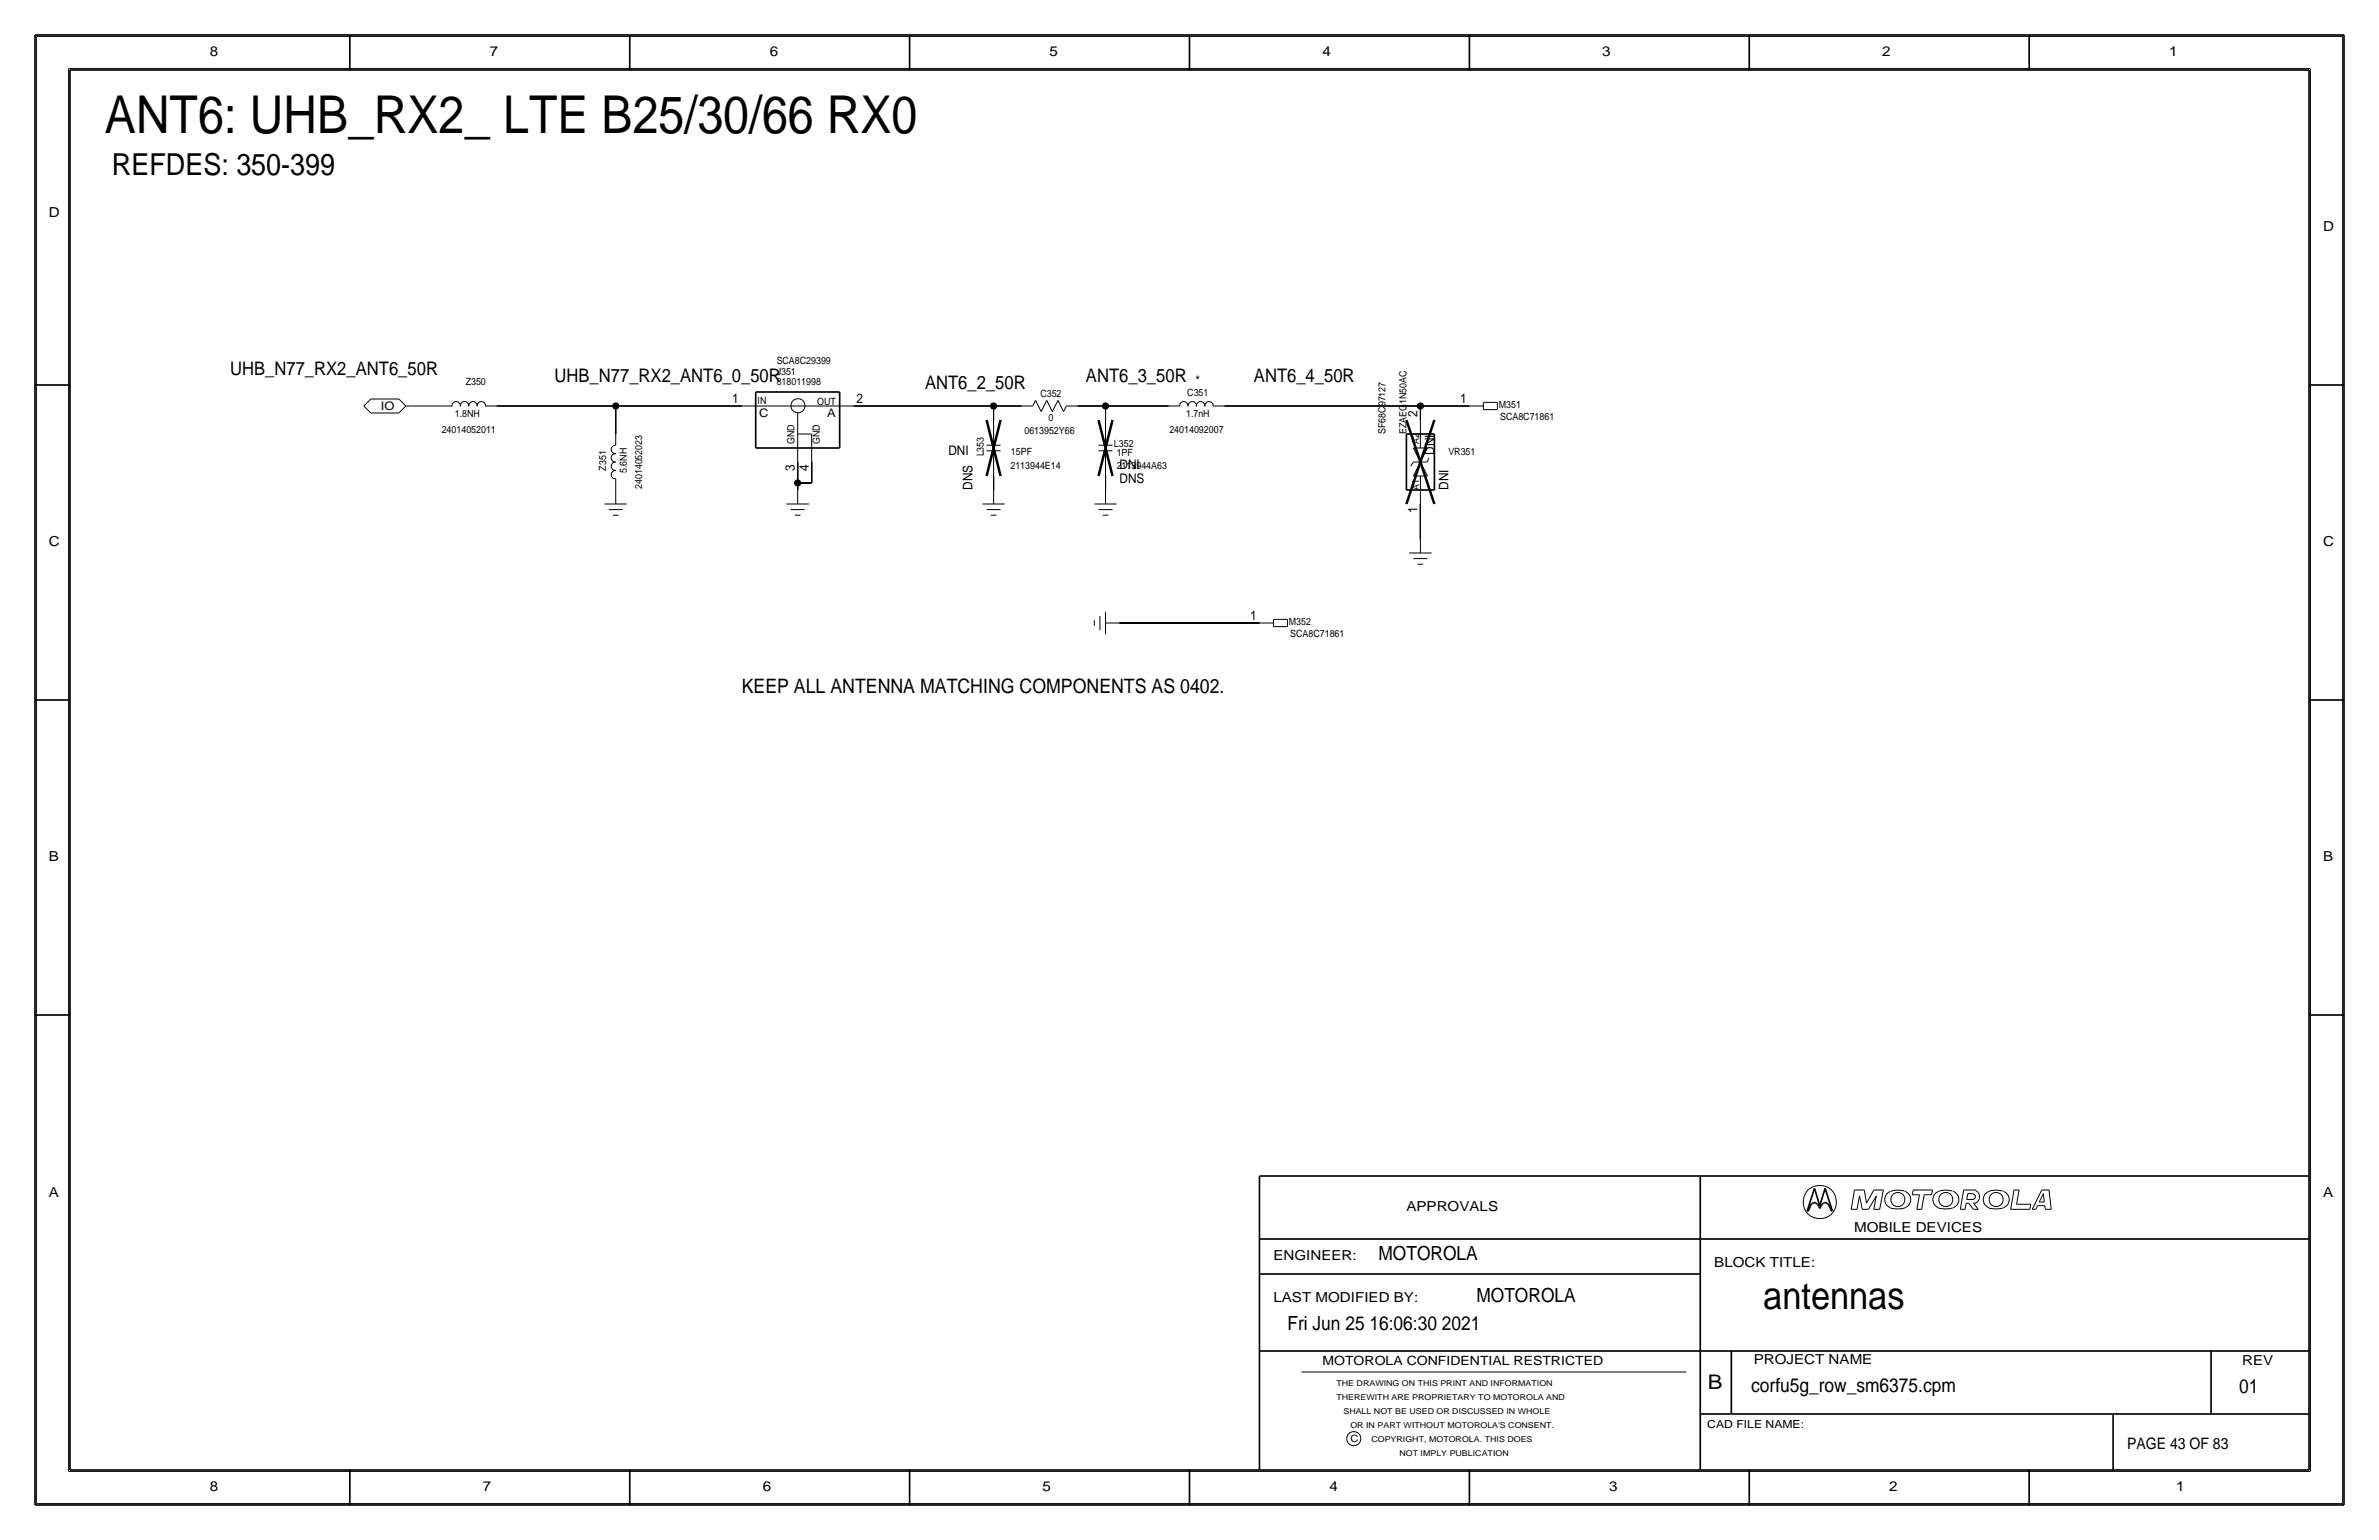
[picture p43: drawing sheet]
<svg xmlns="http://www.w3.org/2000/svg" width="432mm" height="279mm" viewBox="0 0 432 279" stroke-linecap="round" stroke-linejoin="round" font-family="sans-serif">
<defs><g id="words">
<text font-size="9.5" x="19" y="24.1">ANT6: UHB_RX2_ LTE B25/30/66 RX0</text>
<text font-size="7" x="320" y="237.5">antennas</text>
<text font-size="5.5" x="20.3" y="31.8">REFDES: 350-399</text>
<text font-size="3.7" x="310" y="252.1">B</text>
<text font-size="3.6" x="134.6" y="125.7">KEEP ALL ANTENNA MATCHING COMPONENTS AS 0402.</text>
<g font-size="3.5">
<text x="250.2" y="228.6">MOTOROLA</text>
<text x="268" y="236.2">MOTOROLA</text>
<text x="233.7" y="241.3">Fri Jun 25 16:06:30 2021</text>
<text x="317.9" y="252.6">corfu5g_row_sm6375.cpm</text>
<text x="406.4" y="252.7">01</text>
</g>
<g font-size="3.4">
<text x="41.8" y="68.1">UHB_N77_RX2_ANT6_50R</text>
<text x="100.6" y="69.3">UHB_N77_RX2_ANT6_0_50R</text>
<text x="167.9" y="70.6">ANT6_2_50R</text>
<text x="197.1" y="69.3">ANT6_3_50R</text>
<text x="227.6" y="69.3">ANT6_4_50R</text>
</g>
<text font-size="2.9" x="386.1" y="262.9">PAGE 43 OF 83</text>
<g font-size="2.5">
<text x="38.1" y="10.2">8</text>
<text x="88.9" y="10.2">7</text>
<text x="139.7" y="10.2">6</text>
<text x="190.5" y="10.2">5</text>
<text x="240" y="10.2">4</text>
<text x="290.8" y="10.2">3</text>
<text x="341.6" y="10.2">2</text>
<text x="393.7" y="10.2">1</text>
<text x="8.9" y="39.4">D</text>
<text x="421.6" y="41.9">D</text>
<text x="8.9" y="99.1">C</text>
<text x="421.6" y="99.1">C</text>
<text x="8.9" y="156.2">B</text>
<text x="421.6" y="156.2">B</text>
<text x="8.9" y="217.2">A</text>
<text x="255.3" y="219.7">APPROVALS</text>
<text x="421.6" y="217.2">A</text>
<text x="336.5" y="223.5">MOBILE DEVICES</text>
<text x="231.1" y="228.6">ENGINEER:</text>
<text x="311.1" y="229.9">BLOCK TITLE:</text>
<text x="231.1" y="236.2">LAST MODIFIED BY:</text>
<text x="318.3" y="247.5">PROJECT NAME</text>
<text x="407" y="247.6">REV</text>
<text x="38.1" y="270.5">8</text>
<text x="87.6" y="270.5">7</text>
<text x="138.4" y="270.5">6</text>
<text x="189.2" y="270.5">5</text>
<text x="241.3" y="270.5">4</text>
<text x="292.1" y="270.5">3</text>
<text x="342.9" y="270.5">2</text>
<text x="395" y="270.5">1</text>
</g>
<g font-size="2.4">
<text x="217" y="69.8">*</text>
<text x="132.9" y="73.2">1</text>
<text x="155.4" y="73.2">2</text>
<text x="257.3" y="75.7" transform="rotate(-90 257.3 75.7)">2</text>
<text x="265" y="73.2">1</text>
<text x="172.1" y="82.6">DNI</text>
<text x="260.3" y="82.5" transform="rotate(-90 260.3 82.5)">DNI</text>
<text x="144.3" y="85.5" transform="rotate(-90 144.3 85.5)">3</text>
<text x="146.8" y="85.5" transform="rotate(-90 146.8 85.5)">4</text>
<text x="176.5" y="88.9" transform="rotate(-90 176.5 88.9)">DNS</text>
<text x="203.2" y="85.1">DNI</text>
<text x="203.2" y="87.6">DNS</text>
<text x="262.9" y="88.9" transform="rotate(-90 262.9 88.9)">DNI</text>
<text x="257.3" y="93.1" transform="rotate(-90 257.3 93.1)">1</text>
<text x="226.9" y="112.5">1</text>
</g>
<text font-size="2.3" x="240" y="247.6">MOTOROLA CONFIDENTIAL RESTRICTED</text>
<g font-size="2.1">
<text x="69.1" y="74.4">IO</text>
<text x="137.8" y="75.7">C</text>
<text x="150.2" y="75.7">A</text>
</g>
<text font-size="2" x="309.9" y="259.1">CAD FILE NAME:</text>
<g font-size="1.8">
<text x="84.5" y="69.8">Z350</text>
<text x="141" y="68">J351</text>
<text x="141" y="66">SCA8C29399</text>
<text x="141" y="69.8">818011998</text>
<text x="215.5" y="71.9">C351</text>
<text x="82.6" y="75.7">1.8NH</text>
<text x="137.5" y="73.4">IN</text>
<text x="148.3" y="73.4">OUT</text>
<text x="188.8" y="72">C352</text>
<text x="190.3" y="76.3">0</text>
<text x="215.3" y="75.7">1.7nH</text>
<text x="272" y="74.1">M351</text>
<text x="272.3" y="76.2">SCA8C71861</text>
<text x="80.2" y="78.5">24014052011</text>
<text x="144.2" y="80.6" transform="rotate(-90 144.2 80.6)">GND</text>
<text x="148.8" y="80.6" transform="rotate(-90 148.8 80.6)">GND</text>
<text x="178.6" y="82.8" transform="rotate(-90 178.6 82.8)">L353</text>
<text x="183.5" y="82.5">15PF</text>
<text x="185.9" y="78.7">0613952Y66</text>
<text x="202.2" y="81.1">L352</text>
<text x="202.7" y="82.8">1PF</text>
<text x="212.2" y="78.5">24014092007</text>
<text x="251.5" y="78.7" transform="rotate(-90 251.5 78.7)">SF68C97127</text>
<text x="255.3" y="78.7" transform="rotate(-90 255.3 78.7)">EZAEG1N50AC</text>
<text x="257.6" y="80.6" transform="rotate(-90 257.6 80.6)">A2</text>
<text x="262.9" y="82.5">VR351</text>
<text x="110" y="85.4" transform="rotate(-90 110 85.4)">Z351</text>
<text x="113.8" y="85.8" transform="rotate(-90 113.8 85.8)">5.6NH</text>
<text x="116.6" y="88.7" transform="rotate(-90 116.6 88.7)">24014052023</text>
<text x="183.4" y="85.1">2113944E14</text>
<text x="202.7" y="85.1">2113944A63</text>
<text x="257.6" y="88.9" transform="rotate(-90 257.6 88.9)">A1</text>
<text x="233.9" y="113.4">M352</text>
<text x="234.2" y="115.6">SCA8C71861</text>
<text x="245.1" y="261.6">C</text>
</g>
<g font-size="1.5">
<text x="242.6" y="251.5">THE DRAWING ON THIS PRINT AND INFORMATION</text>
<text x="242.6" y="254">THEREWITH ARE PROPRIETARY TO MOTOROLA AND</text>
<text x="243.8" y="256.5">SHALL NOT BE USED OR DISCUSSED IN WHOLE</text>
<text x="245.1" y="259.1">OR IN PART WITHOUT MOTOROLA'S CONSENT.</text>
<text x="248.9" y="261.6">COPYRIGHT, MOTOROLA. THIS DOES</text>
<text x="254" y="264.2">NOT IMPLY PUBLICATION</text>
</g>
</g></defs>
<!-- layer: Nets -->
<g fill="none" stroke="#000" stroke-width=".18">
<path d="M74.9 73.7h5.1zM90.2 73.7h21.6zM111.8 73.7v5zM111.8 73.7h22.8zM154.9 73.7h25.4zM180.3 73.7h5.1zM180.3 73.7v2.5zM195.6 73.7h5.1zM200.7 73.7v2.5zM200.7 73.7h11.4zM222.2 73.7h35.6zM257.8 73.7v2.5z"/>
<path d="M257.8 73.7h8.9zM144.8 87.6v1.3zM144.8 83.8v3.8zM144.8 87.6h2.5zM147.3 83.8v3.8zM180.3 86.4v2.5zM200.7 86.4v2.5zM257.8 91.4v6.4zM203.2 113h25.4z"/>
</g>
<g fill="#000" stroke="#000" stroke-width=".18">
<circle cx="111.8" cy="73.7" r=".56"/>
<circle cx="180.3" cy="73.7" r=".56"/>
<circle cx="200.7" cy="73.7" r=".56"/>
<circle cx="257.8" cy="73.7" r=".56"/>
<circle cx="144.8" cy="87.6" r=".56"/>
</g>
<!-- layer: Components -->
<g fill="none" stroke="#000" stroke-width=".18">
<path d="M66 73.7l1.3 1.2zM67.3 74.9h5.1zM67.3 72.4h5.1zM67.3 72.4l-1.3 1.3zM72.4 72.4l1.3 1.3zM73.7 73.7h1.2zM73.7 73.7l-1.3 1.2zM80 73.7h2zM82 73.7a.75 .75 0 0 1 .8-.8 .75 .75 0 0 1 .7 .8M83.6 73.7a.75 .75 0 0 1 .7-.8 .75 .75 0 0 1 .7 .8M85.1 73.7a.75 .75 0 0 1 .7-.8 .75 .75 0 0 1 .8 .8M86.6 73.7a.75 .75 0 0 1 .8-.8 .75 .75 0 0 1 .7 .8"/>
<path d="M88.1 73.7h2.1zM111.8 78.7v2.1zM134.6 73.7h20.3zM144.8 74.9v8.9zM144.8 78.7h2.5zM147.3 78.7v5.1zM180.3 76.2v4.6zM185.4 73.7h2.1zM188 72.6l-.5 1.1zM188 72.6l1 2.1zM190 72.6l-1 2.1zM190 72.6l1 2.1z"/>
<path d="M192 72.6l-1 2.1zM192 72.6l1 2.1zM193.5 73.7l-.5 1zM193.5 73.7h2.1zM200.7 76.2v4.6zM212.1 73.7h2zM214.1 73.7a.75 .75 0 0 1 .8-.8 .75 .75 0 0 1 .7 .8M215.6 73.7a.75 .75 0 0 1 .8-.8 .75 .75 0 0 1 .7 .8M217.2 73.7a.75 .75 0 0 1 .7-.8 .75 .75 0 0 1 .7 .8M218.7 73.7a.75 .75 0 0 1 .7-.8 .75 .75 0 0 1 .8 .8M220.2 73.7h2zM257.8 76.2v5.1z"/>
<path d="M266.7 73.7h2.5zM269.2 73v1.3zM269.2 73h2.6zM269.2 74.3h2.6zM271.8 73v1.3zM109.7 91.4h4.1zM110.5 92.5h2.5zM111.3 93.5h1zM111.8 86.9v2zM111.8 88.9v2.5zM111.8 82.3a.74 .74 0 0 0-.9 .8 .74 .74 0 0 0 .9 .7M111.8 85.4a.74 .74 0 0 0-.9 .7 .74 .74 0 0 0 .9 .8"/>
<path d="M111.8 83.9a.74 .74 0 0 0-.9 .7 .74 .74 0 0 0 .9 .7M111.8 80.8a.74 .74 0 0 0-.9 .8 .74 .74 0 0 0 .9 .7M142.7 91.4h4.1zM143.5 92.5h2.5zM144.3 93.5h1zM144.8 88.9v2.5zM178.3 91.4h4.1zM179.1 80.8h2.5zM179.1 92.5h2.5zM179.1 81.8h2.5zM179.8 93.5h1zM180.3 81.8v4.6z"/>
<path d="M180.3 88.9v2.5zM198.6 91.4h4.1zM199.4 81.8h2.5zM199.4 80.8h2.5zM199.4 92.5h2.5zM200.2 93.5h1zM200.7 81.8v4.6zM200.7 88.9v2.5zM256.5 86.4h2.6zM256.5 81.3h2.6zM256.5 81.3l2.6 5.1zM256.5 83.8l-.5 .8z"/>
<path d="M256.5 83.8h2.6zM257.8 97.8v2.5zM257.8 86.4v5zM259.1 81.3l-2.6 5.1zM259.3 83.1l-.2 .7zM198.6 112.5v1zM199.6 111.8v2.5zM200.7 113h2.5zM200.7 111v4.1zM228.6 113h2.5zM231.1 112.4v1.3zM231.1 112.4h2.6z"/>
<path d="M231.1 113.7h2.6zM233.7 112.4v1.3zM255.8 100.3h4zM256.5 101.3h2.6zM257.3 102.4h1z"/>
<circle cx="144.8" cy="73.6" r="1.28"/>
</g>
<path d="M179.1 76.2l2.5 10.2zM181.6 76.2l-2.5 10.2zM199.4 76.2l2.5 10.2zM201.9 76.2l-2.5 10.2zM255.3 76.2l5 15.2zM260.3 76.2l-5 15.2z" fill="none" stroke="#000" stroke-width=".45"/>
<path d="M137.2 71.1v10.2zM137.2 71.1h15.2zM152.4 71.1v10.2zM255.3 78.7h5zM255.3 78.7v10.2zM260.3 78.7v10.2zM137.2 81.3h15.2zM255.3 88.9h5z" fill="none" stroke="#000" stroke-width=".3"/>
<!-- layer: Page Border and Title Block -->
<g fill="none" stroke="#000" stroke-width=".3">
<path d="M6.3 6.4v266.7zM6.4 6.4h419zM12.7 12.7h406.4zM12.7 12.7v254zM63.5 6.4v6.3zM114.3 6.4v6.3zM165.1 6.4v6.3zM215.9 6.3v6.4zM266.7 6.4v6.3zM317.5 6.4v6.3zM368.3 6.4v6.3zM419.1 12.7v254z"/>
<path d="M425.4 6.4v266.7zM6.3 69.8h6.4zM419.1 69.8h6.3zM6.3 127h6.4zM419.1 127h6.3zM6.3 184.1h6.4zM419.1 184.1h6.3zM228.6 213.4v53.3zM228.6 213.4h190.5zM308.6 213.4v53.3zM328 219.7h.2zM328.4 219.4l-.2 .3z"/>
<path d="M328.6 218.8l-.2 .6zM328.8 218.5l-.2 .3zM329 218.3l.2-.1zM329 218.3l-.2 .2zM329.2 218.2h.2zM329.3 215.6l-1.3 4.1zM329.3 215.6l1 3.1zM329.4 218.2l.2 .1zM329.6 218.3l.3 .2zM329.9 218.5l.2 .3zM330.1 218.8l.2 .5zM330.5 218.8l-.2 .5z"/>
<path d="M330.8 218.5l-.3 .3zM331 218.3l-.2 .2zM331 218.3l.2-.1zM331.2 218.2h.2zM331.3 215.6l1.3 4.1zM331.3 215.6l-1 3.1zM331.4 218.2l.2 .1zM331.6 218.3l.2 .2zM331.8 218.5l.2 .3zM332 218.8l.3 .6zM332.3 219.4l.1 .3zM332.4 219.7h.2z"/>
<path d="M228.6 231.1h80zM228.6 224.8h190.5zM228.6 245.1h190.5zM308.6 256.5h110.5zM314.2 245.1v11.4zM383.5 256.5v10.2zM401.3 245.1v11.4zM6.4 273h419zM12.7 266.7h406.4zM63.5 266.7v6.4zM114.3 266.7v6.4zM165.1 266.7v6.4z"/>
<path d="M215.9 266.7v6.3zM266.7 266.7v6.4zM317.5 266.7v6.4zM368.3 266.7v6.4z"/>
</g>
<g fill="none" stroke="#000" stroke-width=".18">
<path d="M6.6 6.6h418.6zM6.6 6.6v266.2zM12.4 12.4v254.6zM12.4 12.4h407zM419.4 12.4v254.6zM425.2 6.6v266.2zM336 219.4h1.1zM336.6 215.9h1.8zM336.6 215.9l-.6 3.5zM337.5 217l-.4 2.4zM337.5 217l.5 2.4zM338 219.4h1.1z"/>
<path d="M338.4 215.9l.4 2.4zM340.1 219.4h1.1zM340.1 215.9h1.7zM340.1 215.9l-1.3 2.4zM340.6 217l-1.5 2.4zM340.6 217l-.5 2.4zM341.8 215.9l-.6 3.5zM343.1 216.2a1.6 1.6 0 0 0-1 1.5 1.6 1.6 0 0 0 1.1 1.5M345.7 216.1h-.2a4 4 0 0 0-2.3 .1M345.7 216.2a1.59 1.59 0 0 1 1.1 1.5 1.59 1.59 0 0 1-1.1 1.5 5.1 5.1 0 0 1-2.5 0M347.1 216.8h1.3zM347.3 215.9l-.2 .9z"/>
<path d="M347.3 215.9h3.5zM347.9 219.4h.9zM348.4 216.8l-.5 2.6zM349.2 216.8l-.4 2.6zM349.2 216.8h1.4zM350.8 215.9l-.2 .9zM354.4 216.1a3.1 3.1 0 0 0-3.3 .7 1.62 1.62 0 0 0 .8 2.4M354.4 219.2a5.1 5.1 0 0 1-2.5 0M354.5 216.2a1.59 1.59 0 0 1 1 1.5 1.59 1.59 0 0 1-1 1.5M355.8 219.4h.9zM356.4 215.9h2.2zM356.4 215.9l-.6 3.5z"/>
<path d="M356.9 218.3l-.2 1.1zM356.9 218.3h.4zM357 217.6h1.2zM357.2 216.6l-.2 1zM357.2 216.6h1zM357.3 218.3l.9 1.1zM358.1 216.7a.5 .5 0 0 1 .4 .4 .5 .5 0 0 1-.4 .5M358.2 218.3l.9 1.1zM358.2 218.3h.4zM358.2 219.4h.9zM358.5 216a1.24 1.24 0 0 1 .8 1.1 1.24 1.24 0 0 1-.8 1.2M363.5 216.1a3.1 3.1 0 0 0-3.3 .7 1.62 1.62 0 0 0 .8 2.4"/>
<path d="M363.6 219.2a5.1 5.1 0 0 1-2.6 0M363.6 216.2a1.59 1.59 0 0 1 1.1 1.5 1.59 1.59 0 0 1-1.1 1.5M364.9 219.4h3.5zM365.6 215.9l-.7 3.5zM365.6 215.9h.9zM366 218.5h2.6zM366.5 215.9l-.5 2.6zM368.6 218.5l-.2 .9zM368.9 219.4h.6zM369.8 218.7h1.3zM369.8 218.7l-.3 .7zM370.1 218.1h.9z"/>
<path d="M370.6 215.9l-1.7 3.5zM370.6 215.9h1.3zM370.9 216.6l-.8 1.5zM370.9 216.6l.1 1.5zM371.1 218.7l.1 .7zM371.2 219.4h1.1zM371.9 215.9l.4 3.5zM236.2 248.9h69.9zM6.6 272.8h418.6zM12.4 267h407z"/>
<circle cx="330.3" cy="218.1" r="3"/>
<circle cx="344.5" cy="217.6" r="1.28"/>
<circle cx="353.2" cy="217.6" r="1.28"/>
<circle cx="362.3" cy="217.6" r="1.28"/>
<circle cx="245.7" cy="261" r="1.28"/>
</g>
<use href="#words"/>
</svg>
